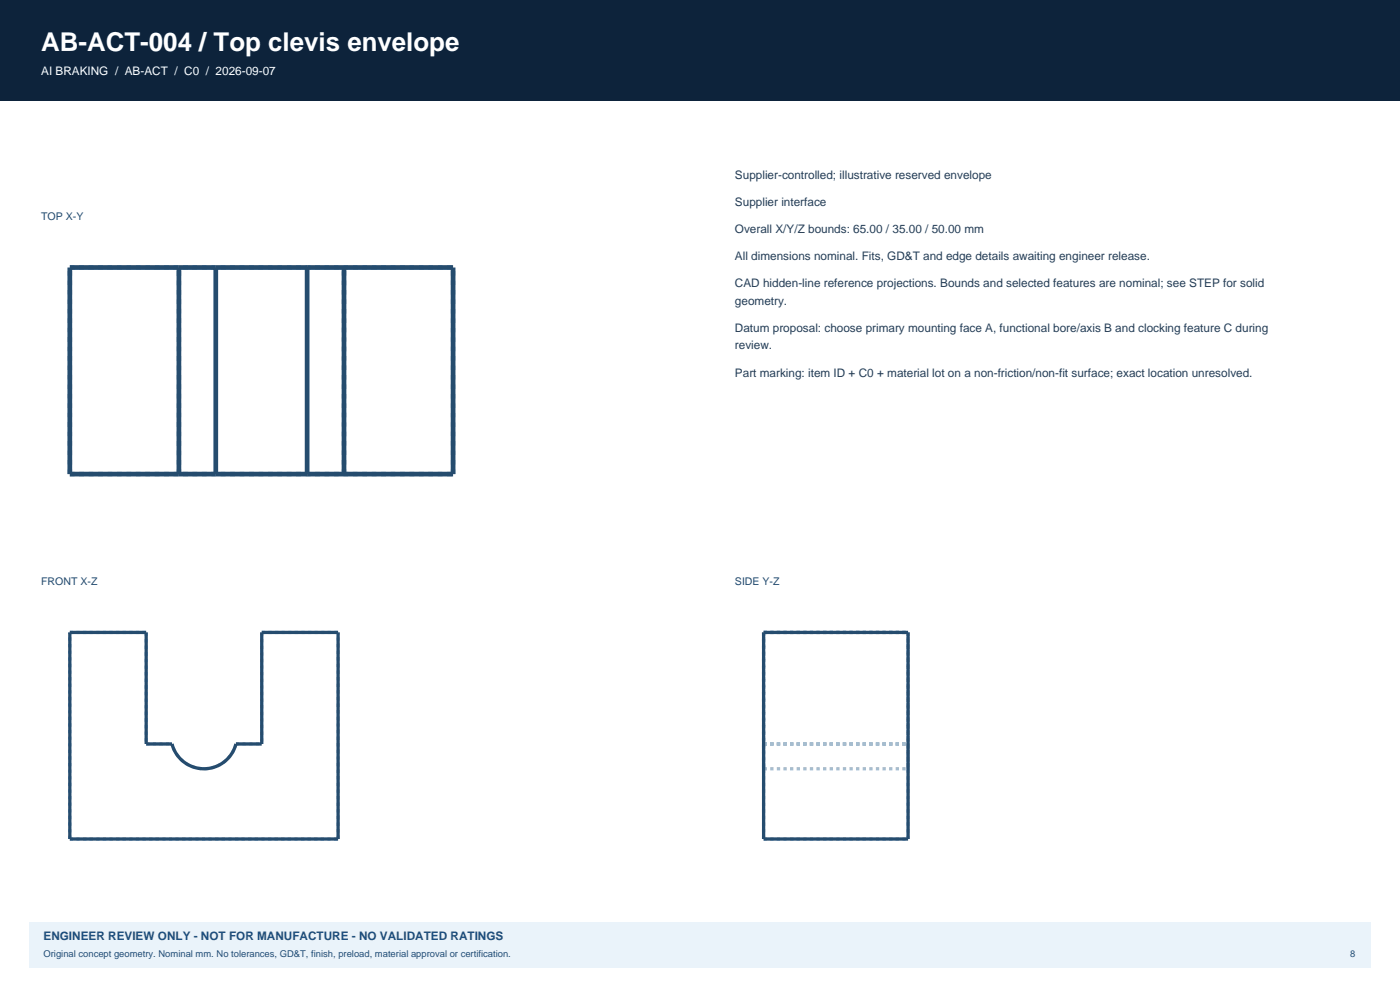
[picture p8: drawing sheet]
<svg xmlns="http://www.w3.org/2000/svg" width="420mm" height="297mm" viewBox="0 0 420 297" stroke-linecap="round" stroke-linejoin="round" font-family="sans-serif">
<defs><g id="words">
<text font-size="7.8" fill="#fff" x="12.3" y="15.2">AB-ACT-004 / Top clevis envelope</text>
<text font-size="3.5" fill="#fff" x="12.3" y="22.6">AI BRAKING / AB-ACT / C0 / 2026-09-07</text>
<g font-size="3.5" fill="#243e57">
<text x="220.5" y="53.6">Supplier-controlled; illustrative reserved envelope</text>
<text x="220.5" y="61.7">Supplier interface</text>
<text x="220.5" y="69.8">Overall X/Y/Z bounds: 65.00 / 35.00 / 50.00 mm</text>
<text x="220.5" y="77.9">All dimensions nominal. Fits, GD&amp;T and edge details awaiting engineer release.</text>
<text x="220.5" y="86">CAD hidden-line reference projections. Bounds and selected features are nominal; see STEP for solid</text>
<text x="220.5" y="91.3">geometry.</text>
<text x="220.5" y="99.4">Datum proposal: choose primary mounting face A, functional bore/axis B and clocking feature C during</text>
<text x="220.5" y="104.7">review.</text>
<text x="220.5" y="112.9">Part marking: item ID + C0 + material lot on a non-friction/non-fit surface; exact location unresolved.</text>
</g>
<text font-size="3.5" fill="#1b4e80" x="13.1" y="281.8">ENGINEER REVIEW ONLY - NOT FOR MANUFACTURE - NO VALIDATED RATINGS</text>
<g font-size="3.2" fill="#254c6e">
<text x="12.3" y="65.9">TOP X-Y</text>
<text x="12.3" y="175.3">FRONT X-Z</text>
<text x="220.5" y="175.3">SIDE Y-Z</text>
</g>
<g font-size="2.8" fill="#1b4e80">
<text x="13.1" y="286.8">Original concept geometry. Nominal mm. No tolerances, GD&amp;T, finish, preload, material approval or certification.</text>
<text x="405" y="286.8">8</text>
</g>
</g></defs>
<path d="M0 0h420v30h-420z" fill-rule="evenodd" fill="#0d233b"/>
<path d="M8.8 276.2h402.4v13.7h-402.4z" fill-rule="evenodd" fill="#eaf3fa"/>
<path d="M20.9 80.2h115M20.9 142.1v-61.9M20.9 142.1h115M53.7 142.1v-61.9M103.2 142.1v-61.9M135.9 142.1v-61.9" fill="none" stroke="#a5bccd" stroke-width="1.4" stroke-dasharray="1.4 1.4" stroke-linecap="butt"/>
<path d="M53.7 80.2v61.9M64.7 80.2h27.4M64.7 80.2h-43.8v61.9h43.8M64.7 80.2v61.9M92.1 80.2h43.8v61.9h-43.8M92.1 80.2v61.9M103.2 80.2v61.9M64.7 142.1h27.4" fill="none" stroke="#254c6e" stroke-width="1.4" stroke-linecap="butt"/>
<g fill="none" stroke="#a5bccd" stroke-width=".99" stroke-dasharray="1 1" stroke-linecap="butt">
<path d="M20.9 189.5h23M43.9 189.5v33.5M78.5 189.5h22.9M78.5 189.5v33.5M229.1 189.5h43.3M229.1 189.5v33.5M272.4 189.5v33.5M43.9 223h7.7M70.8 223h7.7M70.8 223a9.9 9.9 0 0 1-9.6 7.4 9.9 9.9 0 0 1-9.6-7.4M229.1 223v7.4M229.1 230.4v-7.4"/>
<path d="M229.1 223h43.3M229.1 230.4h43.3M272.4 223v7.4M272.4 230.4v-7.4M20.9 251.4v-61.9M20.9 251.4h80.5M101.4 251.4v-61.9M229.1 251.4v-61.9M229.1 251.4h43.3M272.4 251.4v-61.9"/>
</g>
<path d="M20.9 189.5h23v33.5h7.7a9.9 9.9 0 0 0 9.6 7.4 9.9 9.9 0 0 0 9.6-7.4h7.7v-33.5h22.9v61.9h-80.5zM229.1 189.5h43.3v61.9h-43.3z" fill="none" stroke="#254c6e" stroke-width=".99" stroke-linecap="butt"/>
<use href="#words"/>
</svg>
